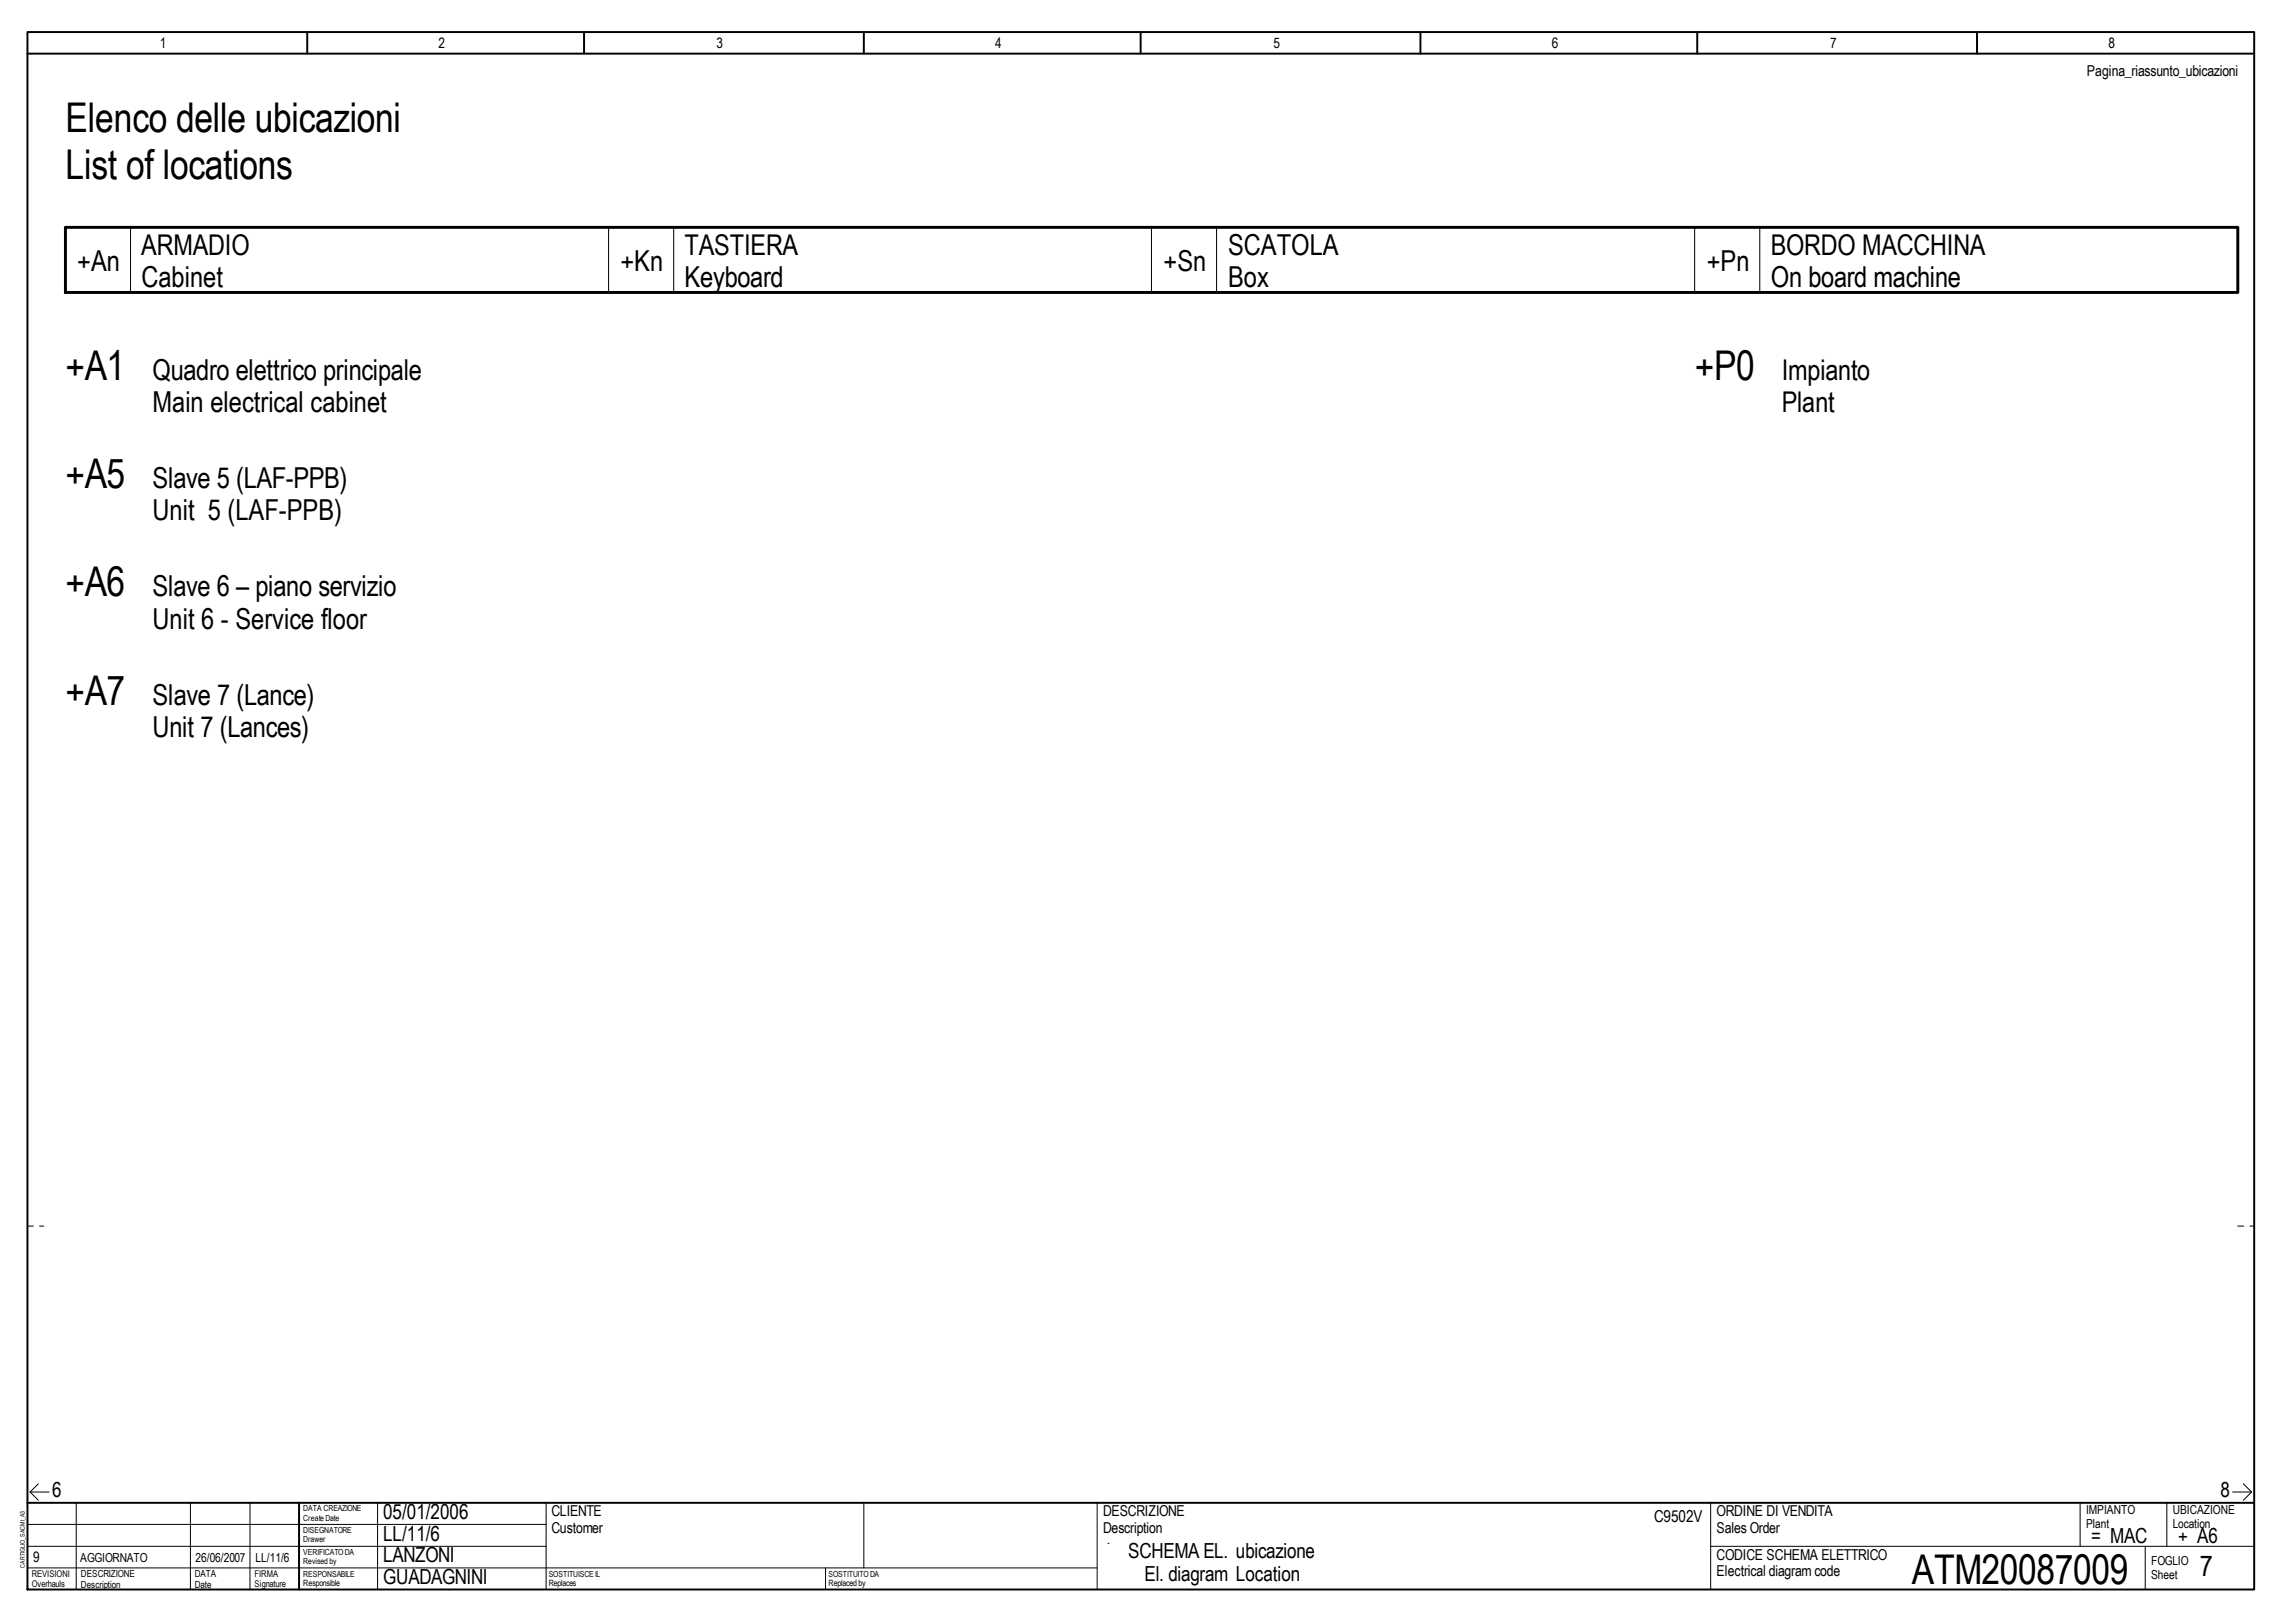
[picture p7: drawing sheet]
<svg xmlns="http://www.w3.org/2000/svg" width="297mm" height="210mm" viewBox="0 0 297 210" stroke-linecap="round" stroke-linejoin="round" font-family="sans-serif">
<defs><g id="words">
<g font-size="5.3">
<text x="8.5" y="17.1">Elenco delle ubicazioni</text>
<text x="8.5" y="23.1">List of locations</text>
<text x="8.5" y="49.1">+A1</text>
<text x="219.3" y="49.1">+P0</text>
<text x="8.5" y="63.2">+A5</text>
<text x="8.5" y="77.2">+A6</text>
<text x="8.5" y="91.2">+A7</text>
<text x="247.3" y="204.9">ATM20087009</text>
</g>
<g font-size="3.7">
<text x="10" y="35">+An</text>
<text x="18.3" y="32.9">ARMADIO</text>
<text x="80.3" y="35">+Kn</text>
<text x="88.6" y="32.9">TASTIERA</text>
<text x="150.5" y="35">+Sn</text>
<text x="158.9" y="32.9">SCATOLA</text>
<text x="220.8" y="35">+Pn</text>
<text x="229.1" y="32.9">BORDO MACCHINA</text>
<text x="18.3" y="37.1">Cabinet</text>
<text x="88.6" y="37.1">Keyboard</text>
<text x="158.9" y="37.1">Box</text>
<text x="229.1" y="37.1">On board machine</text>
<text x="19.7" y="49.1">Quadro elettrico principale</text>
<text x="19.7" y="53.3">Main electrical cabinet</text>
<text x="230.5" y="49.1">Impianto</text>
<text x="230.5" y="53.3">Plant</text>
<text x="19.7" y="63.2">Slave 5 (LAF-PPB)</text>
<text x="19.7" y="67.3">Unit 5 (LAF-PPB)</text>
<text x="19.7" y="77.2">Slave 6 – piano servizio</text>
<text x="19.7" y="81.4">Unit 6 - Service floor</text>
<text x="19.7" y="91.2">Slave 7 (Lance)</text>
<text x="19.7" y="95.4">Unit 7 (Lances)</text>
<text x="284.6" y="204">7</text>
</g>
<g font-size="2.7">
<text x="6.7" y="193.8">6</text>
<text x="49.6" y="196.6">05/01/2006</text>
<text x="287.3" y="193.8">8</text>
<text x="49.6" y="202.2">LANZONI</text>
<text x="49.6" y="199.4">LL/11/6</text>
<text x="146" y="201.7">SCHEMA EL. ubicazione</text>
<text x="270.5" y="199.7">= MAC</text>
<text x="281.8" y="199.7">+ A6</text>
<text x="49.6" y="205">GUADAGNINI</text>
<text x="148.1" y="204.6">El. diagram Location</text>
</g>
<text font-size="2.1" x="214" y="196.9">C9502V</text>
<g font-size="1.9">
<text x="20.7" y="6.3">1</text>
<text x="56.7" y="6.3">2</text>
<text x="92.7" y="6.3">3</text>
<text x="128.7" y="6.3">4</text>
<text x="164.8" y="6.3">5</text>
<text x="200.8" y="6.3">6</text>
<text x="236.8" y="6.3">7</text>
<text x="270" y="9.8">Pagina_riassunto_ubicazioni</text>
<text x="272.8" y="6.3">8</text>
<text x="71.3" y="196.2">CLIENTE</text>
<text x="142.7" y="196.2">DESCRIZIONE</text>
<text x="222.1" y="196.2">ORDINE DI VENDITA</text>
<text x="4.3" y="202.2">9</text>
<text x="71.3" y="198.4">Customer</text>
<text x="142.7" y="198.4">Description</text>
<text x="222.1" y="201.8">CODICE SCHEMA ELETTRICO</text>
<text x="222.1" y="198.4">Sales Order</text>
<text x="222.1" y="204">Electrical diagram code</text>
</g>
<g font-size="1.6">
<text x="269.9" y="195.9">IMPIANTO</text>
<text x="269.9" y="197.7">Plant</text>
<text x="281.1" y="195.9">UBICAZIONE</text>
<text x="281.1" y="197.7">Location</text>
<text x="10.4" y="202.2">AGGIORNATO</text>
<text x="25.3" y="202.2">26/06/2007</text>
<text x="33.1" y="202.2">LL/11/6</text>
<text x="278.3" y="202.6">FOGLIO</text>
<text x="278.3" y="204.4">Sheet</text>
</g>
<g font-size="1.3">
<text x="10.5" y="204">DESCRIZIONE</text>
<text x="10.5" y="205.4">Description</text>
<text x="25.2" y="204">DATA</text>
<text x="25.2" y="205.4">Date</text>
</g>
<g font-size="1.2">
<text x="4.1" y="204">REVISIONI</text>
<text x="4.1" y="205.4">Overhauls</text>
<text x="32.9" y="204">FIRMA</text>
<text x="32.9" y="205.4">Signature</text>
</g>
<g font-size="1.1">
<text x="39.2" y="195.6">DATA CREAZIONE</text>
<text x="39.2" y="196.8">Create Date</text>
<text x="39.2" y="198.4">DISEGNATORE</text>
<text x="39.2" y="199.6">Drawer</text>
<text x="39.2" y="201.2">VERIFICATO DA</text>
<text x="39.2" y="202.4">Revised by</text>
<text x="39.2" y="204">RESPONSABILE</text>
<text x="39.2" y="205.2">Responsible</text>
<text x="71" y="204.1">SOSTITUISCE IL</text>
<text x="71" y="205.3">Replaces</text>
<text x="107.2" y="204.1">SOSTITUITO DA</text>
<text x="107.2" y="205.3">Replaced by</text>
</g>
<text font-size=".8" x="3.2" y="202.9" transform="rotate(-90 3.2 202.9)">CARTIGLIO_SACMI_A3</text>
</g></defs>
<path d="M3.6 4.1h288v201.6h-288zM3.6 6.9h288M39.7 4.1v2.8M75.6 4.1v2.8M111.8 4.1v2.8M147.6 4.1v2.8M183.8 4.1v2.8M219.6 4.1v2.8M255.8 4.1v2.8M3.6 194.5h288M38.7 194.5v11.2" fill="none" stroke="#000" stroke-width=".25"/>
<g fill="none" stroke="#000" stroke-width=".13">
<path d="M3.6 197.3h67.1M3.9 193.1l1 1M3.9 193.1h2.4M4.9 192l-1 1.1M9.9 194.5v11.2M24.6 194.5v11.2M32.3 194.5v11.2M48.8 194.5v11.2M70.7 194.5v11.2M111.8 194.5v8.4M288.8 193.1h2.5M290.2 192l1.1 1.1"/>
<path d="M291.3 193.1l-1.1 1M3.6 200.1h67.1M3.6 202.9h138.3M106.8 202.9v2.8"/>
</g>
<path d="M3.6 158.7h2.1M289.5 158.7h2.1" fill="none" stroke="#000" stroke-width=".13" stroke-dasharray=".8 .8"/>
<path d="M114.2 195.2h26v7h-26z" fill-rule="evenodd" fill="#fff"/>
<g fill="none" stroke="#000" stroke-width=".13">
<path d="M16.9 29.4v8.4M78.7 29.4v8.4M87.2 29.4v8.4M149 29.4v8.4M157.4 29.4v8.4M219.2 29.4v8.4M227.7 29.4v8.4M141.9 194.5v11.2M143.3 199.7h.1M221.3 194.5v11.2M269.1 194.5v5.6M280.3 194.5v5.6"/>
<path d="M221.3 200.1h70.3M277.5 200.1v5.6"/>
</g>
<path d="M8.5 29.4h281v8.4h-281z" fill="none" stroke="#000" stroke-width=".38"/>
<use href="#words"/>
</svg>
